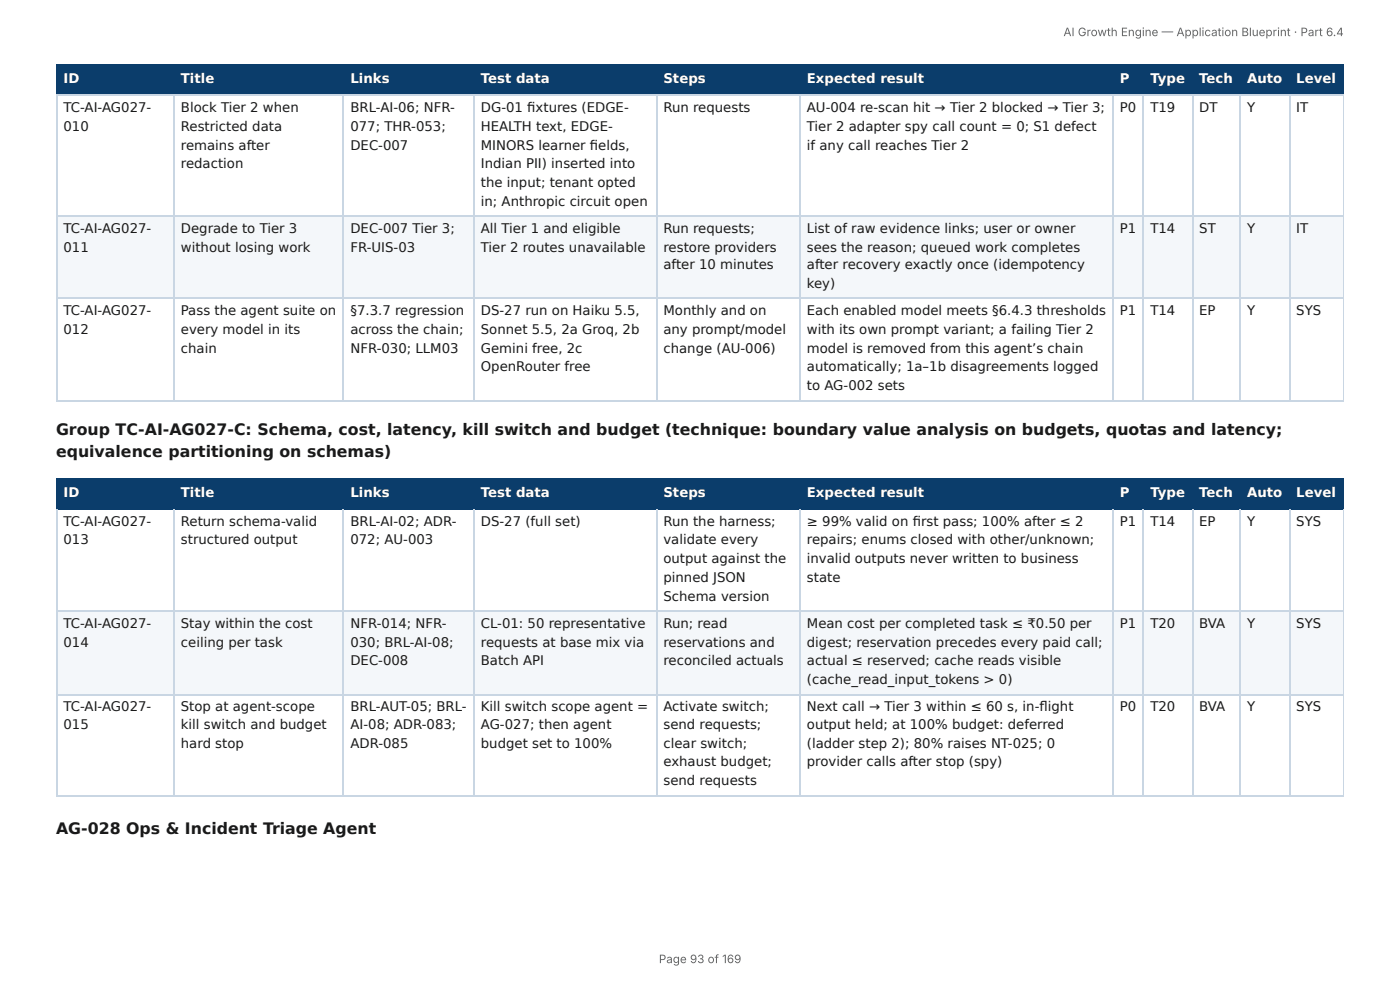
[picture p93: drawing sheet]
<svg xmlns="http://www.w3.org/2000/svg" width="297mm" height="210mm" viewBox="0 0 297 210" stroke-linecap="round" stroke-linejoin="round" font-family="sans-serif">
<defs><g id="words">
<g font-size="3.3" fill="#1a1a1a">
<text x="11.9" y="92.3">Group TC-AI-AG027-C: Schema, cost, latency, kill switch and budget (technique: boundary value analysis on budgets, quotas and latency;</text>
<text x="11.9" y="97.1">equivalence partitioning on schemas)</text>
<text x="11.9" y="177">AG-028 Ops &amp; Incident Triage Agent</text>
</g>
<g font-size="2.8" fill="#fff">
<text x="13.5" y="17.7">ID</text>
<text x="38.4" y="17.7">Title</text>
<text x="74.4" y="17.7">Links</text>
<text x="102.1" y="17.7">Test data</text>
<text x="140.9" y="17.7">Steps</text>
<text x="171.4" y="17.7">Expected result</text>
<text x="237.9" y="17.7">P</text>
<text x="244.3" y="17.7">Type</text>
<text x="254.7" y="17.7">Tech</text>
<text x="264.9" y="17.7">Auto</text>
<text x="275.3" y="17.7">Level</text>
<text x="13.5" y="105.6">ID</text>
<text x="38.4" y="105.6">Title</text>
<text x="74.4" y="105.6">Links</text>
<text x="102.1" y="105.6">Test data</text>
<text x="140.9" y="105.6">Steps</text>
<text x="171.4" y="105.6">Expected result</text>
<text x="237.9" y="105.6">P</text>
<text x="244.3" y="105.6">Type</text>
<text x="254.7" y="105.6">Tech</text>
<text x="264.9" y="105.6">Auto</text>
<text x="275.3" y="105.6">Level</text>
</g>
<g font-size="2.8" fill="#1a1a1a">
<text x="13.5" y="23.8">TC-AI-AG027-</text>
<text x="38.4" y="23.8">Block Tier 2 when</text>
<text x="74.4" y="23.8">BRL-AI-06; NFR-</text>
<text x="102.1" y="23.8">DG-01 fi xtures (EDGE-</text>
<text x="140.9" y="23.8">Run requests</text>
<text x="171.4" y="23.8">AU-004 re-scan hit → Tier 2 blocked → Tier 3;</text>
<text x="237.9" y="23.8">P0</text>
<text x="244.3" y="23.8">T19</text>
<text x="254.7" y="23.8">DT</text>
<text x="264.9" y="23.8">Y</text>
<text x="275.3" y="23.8">IT</text>
<text x="13.5" y="27.8">010</text>
<text x="38.4" y="27.8">Restricted data</text>
<text x="74.4" y="27.8">077; THR-053;</text>
<text x="102.1" y="27.8">HEALTH text, EDGE-</text>
<text x="171.4" y="27.8">Tier 2 adapter spy call count = 0; S1 defect</text>
<text x="38.4" y="31.7">remains after</text>
<text x="38.4" y="35.7">redaction</text>
<text x="74.4" y="31.7">DEC-007</text>
<text x="102.1" y="31.7">MINORS learner fi elds,</text>
<text x="102.1" y="35.7">Indian PII) inserted into</text>
<text x="171.4" y="31.7">if any call reaches Tier 2</text>
<text x="102.1" y="39.7">the input; tenant opted</text>
<text x="102.1" y="43.7">in; Anthropic circuit open</text>
<text x="13.5" y="49.5">TC-AI-AG027-</text>
<text x="13.5" y="53.4">011</text>
<text x="38.4" y="49.5">Degrade to Tier 3</text>
<text x="38.4" y="53.4">without losing work</text>
<text x="74.4" y="49.5">DEC-007 Tier 3;</text>
<text x="74.4" y="53.4">FR-UIS-03</text>
<text x="102.1" y="49.5">All Tier 1 and eligible</text>
<text x="102.1" y="53.4">Tier 2 routes unavailable</text>
<text x="140.9" y="49.5">Run requests;</text>
<text x="140.9" y="53.4">restore providers</text>
<text x="171.4" y="49.5">List of raw evidence links; user or owner</text>
<text x="171.4" y="53.4">sees the reason; queued work completes</text>
<text x="237.9" y="49.5">P1</text>
<text x="244.3" y="49.5">T14</text>
<text x="254.7" y="49.5">ST</text>
<text x="264.9" y="49.5">Y</text>
<text x="275.3" y="49.5">IT</text>
<text x="140.9" y="57.1">after 10 minutes</text>
<text x="171.4" y="57.1">after recovery exactly once (idempotency</text>
<text x="171.4" y="61.1">key)</text>
<text x="13.5" y="66.9">TC-AI-AG027-</text>
<text x="13.5" y="70.9">012</text>
<text x="38.4" y="66.9">Pass the agent suite on</text>
<text x="38.4" y="70.9">every model in its</text>
<text x="74.4" y="66.9">§7.3.7 regression</text>
<text x="74.4" y="70.9">across the chain;</text>
<text x="102.1" y="66.9">DS-27 run on Haiku 5.5,</text>
<text x="102.1" y="70.9">Sonnet 5.5, 2a Groq, 2b</text>
<text x="140.9" y="66.9">Monthly and on</text>
<text x="140.9" y="70.9">any prompt/model</text>
<text x="171.4" y="66.9">Each enabled model meets §6.4.3 thresholds</text>
<text x="171.4" y="70.9">with its own prompt variant; a failing Tier 2</text>
<text x="237.9" y="66.9">P1</text>
<text x="244.3" y="66.9">T14</text>
<text x="254.7" y="66.9">EP</text>
<text x="264.9" y="66.9">Y</text>
<text x="275.3" y="66.9">SYS</text>
<text x="38.4" y="74.9">chain</text>
<text x="74.4" y="74.9">NFR-030; LLM03</text>
<text x="102.1" y="74.9">Gemini free, 2c</text>
<text x="140.9" y="74.9">change (AU-006)</text>
<text x="171.4" y="74.9">model is removed from this agent’s chain</text>
<text x="102.1" y="78.8">OpenRouter free</text>
<text x="171.4" y="78.8">automatically; 1a–1b disagreements logged</text>
<text x="171.4" y="82.8">to AG-002 sets</text>
<text x="13.5" y="111.7">TC-AI-AG027-</text>
<text x="38.4" y="111.7">Return schema-valid</text>
<text x="74.4" y="111.7">BRL-AI-02; ADR-</text>
<text x="102.1" y="111.7">DS-27 (full set)</text>
<text x="140.9" y="111.7">Run the harness;</text>
<text x="171.4" y="111.7">≥ 99% valid on fi rst pass; 100% after ≤ 2</text>
<text x="237.9" y="111.7">P1</text>
<text x="244.3" y="111.7">T14</text>
<text x="254.7" y="111.7">EP</text>
<text x="264.9" y="111.7">Y</text>
<text x="275.3" y="111.7">SYS</text>
<text x="13.5" y="115.6">013</text>
<text x="38.4" y="115.6">structured output</text>
<text x="74.4" y="115.6">072; AU-003</text>
<text x="140.9" y="115.6">validate every</text>
<text x="140.9" y="119.6">output against the</text>
<text x="171.4" y="115.6">repairs; enums closed with other/unknown;</text>
<text x="171.4" y="119.6">invalid outputs never written to business</text>
<text x="140.9" y="123.6">pinned JSON</text>
<text x="171.4" y="123.6">state</text>
<text x="140.9" y="127.5">Schema version</text>
<text x="13.5" y="133.3">TC-AI-AG027-</text>
<text x="13.5" y="137.3">014</text>
<text x="38.4" y="133.3">Stay within the cost</text>
<text x="38.4" y="137.3">ceiling per task</text>
<text x="74.4" y="133.3">NFR-014; NFR-</text>
<text x="74.4" y="137.3">030; BRL-AI-08;</text>
<text x="102.1" y="133.3">CL-01: 50 representative</text>
<text x="102.1" y="137.3">requests at base mix via</text>
<text x="140.9" y="133.3">Run; read</text>
<text x="140.9" y="137.3">reservations and</text>
<text x="171.4" y="133.3">Mean cost per completed task ≤ ₹0.50 per</text>
<text x="171.4" y="137.3">digest; reservation precedes every paid call;</text>
<text x="237.9" y="133.3">P1</text>
<text x="244.3" y="133.3">T20</text>
<text x="254.7" y="133.3">BVA</text>
<text x="264.9" y="133.3">Y</text>
<text x="275.3" y="133.3">SYS</text>
<text x="74.4" y="141.3">DEC-008</text>
<text x="102.1" y="141.3">Batch API</text>
<text x="140.9" y="141.3">reconciled actuals</text>
<text x="171.4" y="141.3">actual ≤ reserved; cache reads visible</text>
<text x="171.4" y="145.3">(cache_read_input_tokens &gt; 0)</text>
<text x="13.5" y="151.1">TC-AI-AG027-</text>
<text x="13.5" y="154.8">015</text>
<text x="38.4" y="151.1">Stop at agent-scope</text>
<text x="38.4" y="154.8">kill switch and budget</text>
<text x="74.4" y="151.1">BRL-AUT-05; BRL-</text>
<text x="74.4" y="154.8">AI-08; ADR-083;</text>
<text x="102.1" y="151.1">Kill switch scope agent =</text>
<text x="102.1" y="154.8">AG-027; then agent</text>
<text x="140.9" y="151.1">Activate switch;</text>
<text x="140.9" y="154.8">send requests;</text>
<text x="171.4" y="151.1">Next call → Tier 3 within ≤ 60 s, in-fl ight</text>
<text x="171.4" y="154.8">output held; at 100% budget: deferred</text>
<text x="237.9" y="151.1">P0</text>
<text x="244.3" y="151.1">T20</text>
<text x="254.7" y="151.1">BVA</text>
<text x="264.9" y="151.1">Y</text>
<text x="275.3" y="151.1">SYS</text>
<text x="38.4" y="158.7">hard stop</text>
<text x="74.4" y="158.7">ADR-085</text>
<text x="102.1" y="158.7">budget set to 100%</text>
<text x="140.9" y="158.7">clear switch;</text>
<text x="171.4" y="158.7">(ladder step 2); 80% raises NT-025; 0</text>
<text x="140.9" y="162.7">exhaust budget;</text>
<text x="140.9" y="166.7">send requests</text>
<text x="171.4" y="162.7">provider calls after stop (spy)</text>
</g>
<g font-size="2.5" fill="#666">
<text x="225.9" y="7.7">AI Growth Engine — Application Blueprint · Part 6.4</text>
<text x="139.9" y="204.5">Page 93 of 169</text>
</g>
</g></defs>
<g fill="#0b3d6b">
<path d="M12.2 14h24.8v6.1h-24.8z"/>
<path d="M37 14h36v6.1h-36z"/>
<path d="M73 14h27.8v6.1h-27.8z"/>
<path d="M100.8 14h38.6v6.1h-38.6z"/>
<path d="M139.4 14h30.5v6.1h-30.5z"/>
<path d="M169.9 14h66.4v6.1h-66.4z"/>
<path d="M236.3 14h6.6v6.1h-6.6z"/>
<path d="M242.9 14h10.3v6.1h-10.3z"/>
<path d="M253.2 14h10.3v6.1h-10.3z"/>
<path d="M263.5 14h10.3v6.1h-10.3z"/>
<path d="M273.8 14h11.6v6.1h-11.6z"/>
</g>
<g fill="#f4f7fa">
<path d="M12.2 45.8h24.8v17.7h-24.8z"/>
<path d="M37 45.8h36v17.7h-36z"/>
<path d="M73 45.8h27.8v17.7h-27.8z"/>
<path d="M100.8 45.8h38.6v17.7h-38.6z"/>
<path d="M139.4 45.8h30.5v17.7h-30.5z"/>
<path d="M169.9 45.8h66.4v17.7h-66.4z"/>
<path d="M236.3 45.8h6.6v17.7h-6.6z"/>
<path d="M242.9 45.8h10.3v17.7h-10.3z"/>
<path d="M253.2 45.8h10.3v17.7h-10.3z"/>
<path d="M263.5 45.8h10.3v17.7h-10.3z"/>
<path d="M273.8 45.8h11.6v17.7h-11.6z"/>
</g>
<g fill="none" stroke="#0b3d6b" stroke-width=".26">
<path d="M11.9 13.9h273.5M12 13.8v6.6M36.9 13.8v6.6M72.9 13.8v6.6M100.7 13.8v6.6M139.6 13.8v6.6M170 13.8v6.6M236.4 13.8v6.6M242.8 13.8v6.6M253.3 13.8v6.6M263.4 13.8v6.6M274 13.8v6.6"/>
<path d="M11.9 20.2h273.5"/>
</g>
<path d="M285.3 13.8v6.6" fill="none" stroke="#0b3d6b" stroke-width=".21"/>
<g fill="none" stroke="#c9d6e3" stroke-width=".26">
<path d="M11.9 20.2h273.5M12 20.4v64.8M36.9 20.4v64.8M72.9 20.4v64.8M100.7 20.4v64.8M139.6 20.4v64.8M170 20.4v64.8M236.4 20.4v64.8M242.8 20.4v64.8M253.3 20.4v64.8M263.4 20.4v64.8M274 20.4v64.8"/>
<path d="M11.9 45.9h273.5M11.9 63.4h273.5M11.9 85.1h273.5"/>
</g>
<path d="M285.3 20.4v64.8" fill="none" stroke="#c9d6e3" stroke-width=".21"/>
<g fill="#0b3d6b">
<path d="M12.2 101.9h24.8v6.3h-24.8z"/>
<path d="M37 101.9h36v6.3h-36z"/>
<path d="M73 101.9h27.8v6.3h-27.8z"/>
<path d="M100.8 101.9h38.6v6.3h-38.6z"/>
<path d="M139.4 101.9h30.5v6.3h-30.5z"/>
<path d="M169.9 101.9h66.4v6.3h-66.4z"/>
<path d="M236.3 101.9h6.6v6.3h-6.6z"/>
<path d="M242.9 101.9h10.3v6.3h-10.3z"/>
<path d="M253.2 101.9h10.3v6.3h-10.3z"/>
<path d="M263.5 101.9h10.3v6.3h-10.3z"/>
<path d="M273.8 101.9h11.6v6.3h-11.6z"/>
</g>
<g fill="#f4f7fa">
<path d="M12.2 129.6h24.8v17.8h-24.8z"/>
<path d="M37 129.6h36v17.8h-36z"/>
<path d="M73 129.6h27.8v17.8h-27.8z"/>
<path d="M100.8 129.6h38.6v17.8h-38.6z"/>
<path d="M139.4 129.6h30.5v17.8h-30.5z"/>
<path d="M169.9 129.6h66.4v17.8h-66.4z"/>
<path d="M236.3 129.6h6.6v17.8h-6.6z"/>
<path d="M242.9 129.6h10.3v17.8h-10.3z"/>
<path d="M253.2 129.6h10.3v17.8h-10.3z"/>
<path d="M263.5 129.6h10.3v17.8h-10.3z"/>
<path d="M273.8 129.6h11.6v17.8h-11.6z"/>
</g>
<g fill="none" stroke="#0b3d6b" stroke-width=".26">
<path d="M11.9 101.7h273.5M11.9 108.1h273.5M12 101.6v6.6M36.9 101.6v6.6M72.9 101.6v6.6M100.7 101.6v6.6M139.6 101.6v6.6M170 101.6v6.6M236.4 101.6v6.6M242.8 101.6v6.6M253.3 101.6v6.6M263.4 101.6v6.6"/>
<path d="M274 101.6v6.6"/>
</g>
<path d="M285.3 101.6v6.6" fill="none" stroke="#0b3d6b" stroke-width=".21"/>
<g fill="none" stroke="#c9d6e3" stroke-width=".26">
<path d="M12 108.2v60.9M36.9 108.2v60.9M72.9 108.2v60.9M100.7 108.2v60.9M139.6 108.2v60.9M170 108.2v60.9M236.4 108.2v60.9M242.8 108.2v60.9M253.3 108.2v60.9M263.4 108.2v60.9M274 108.2v60.9M11.9 129.8h273.5"/>
<path d="M11.9 147.5h273.5M11.9 168.9h273.5"/>
</g>
<path d="M285.3 108.2v60.9" fill="none" stroke="#c9d6e3" stroke-width=".21"/>
<use href="#words"/>
</svg>
